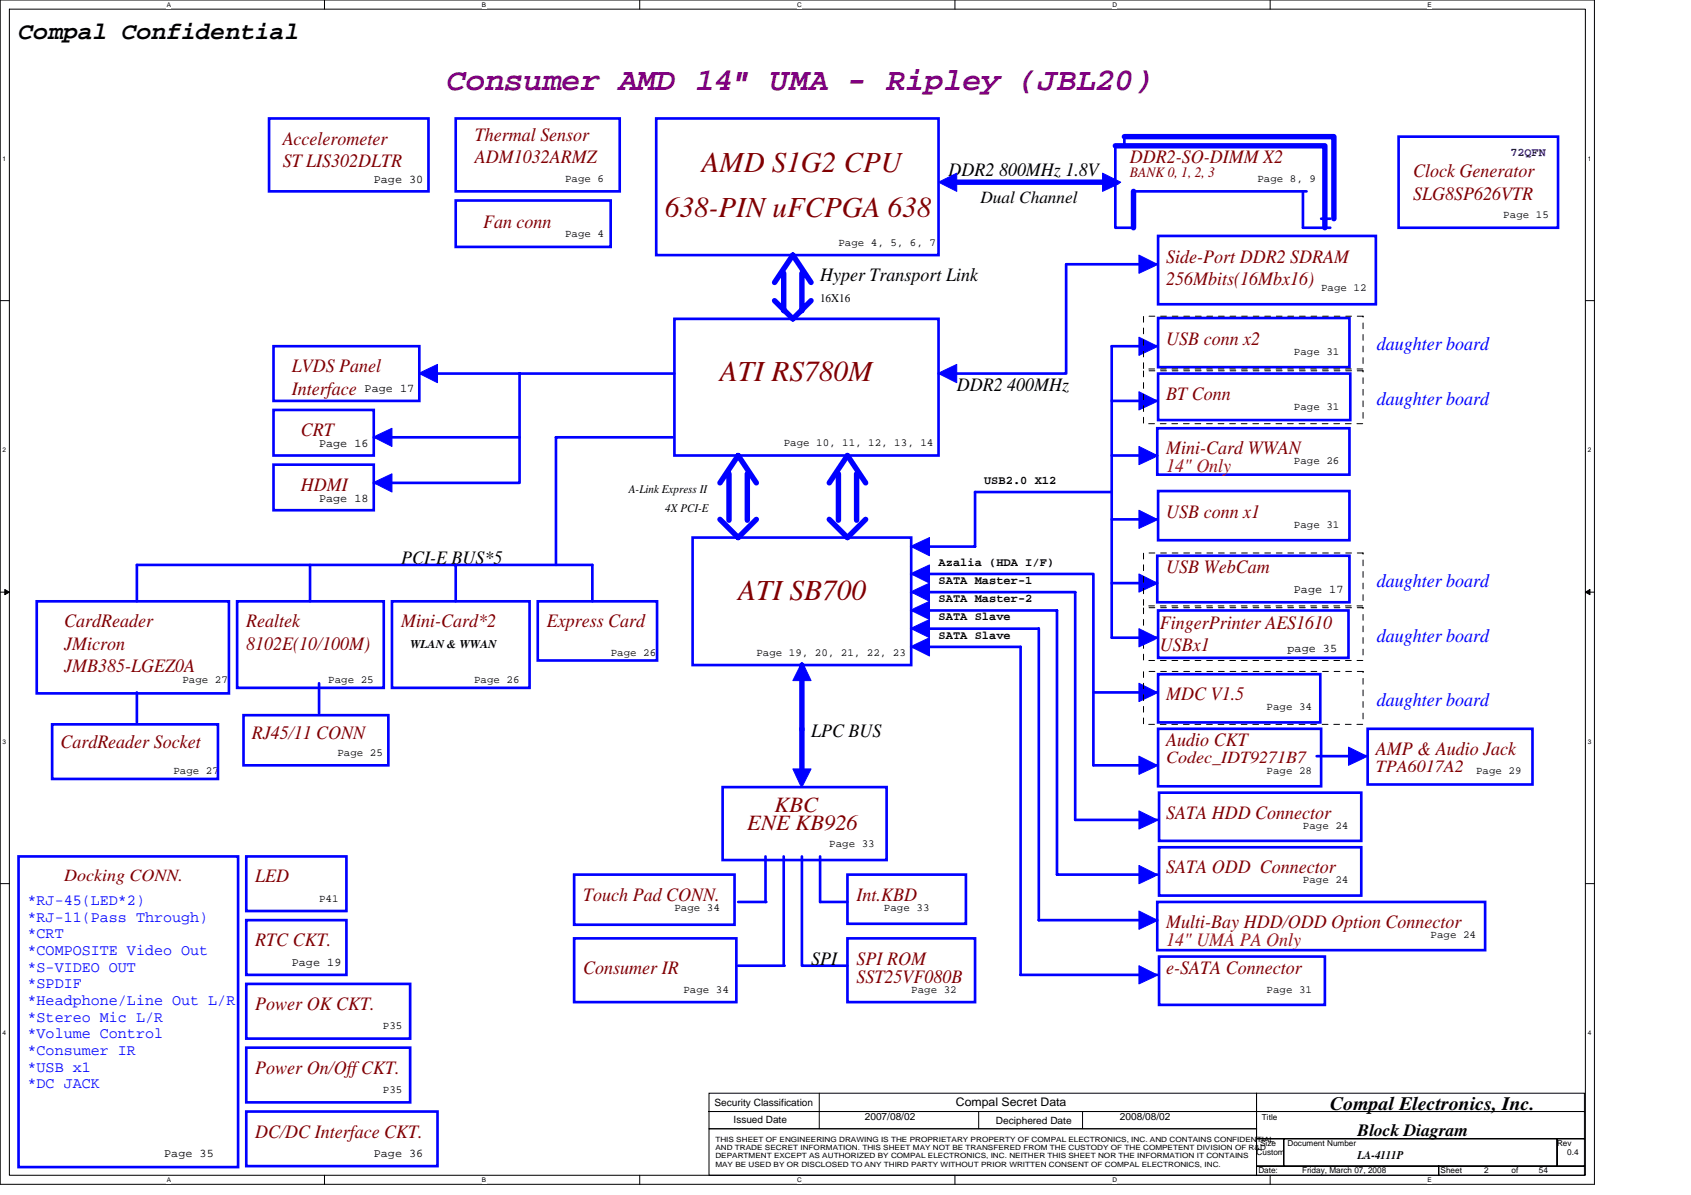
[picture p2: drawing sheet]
<svg xmlns="http://www.w3.org/2000/svg" width="297mm" height="210mm" viewBox="0 0 297 210" stroke-linecap="round" stroke-linejoin="round" font-family="sans-serif">
<defs><g id="words">
<text font-size="5.6" fill="#800080" x="78.5" y="15.9">Consumer AMD 14&quot; UMA - Ripley (JBL20)</text>
<g font-size="5.1" fill="#800000">
<text x="123.3" y="30.2">AMD S1G2 CPU</text>
<text x="116.9" y="38.2">638-PIN uFCPGA 638</text>
<text x="126.5" y="67">ATI RS780M</text>
<text x="129.7" y="105.4">ATI SB700</text>
</g>
<text font-size="4.3" x="3.3" y="6.9">Compal Confidential</text>
<g font-size="3.8" fill="#800000">
<text x="136.1" y="142.7">KBC</text>
<text x="131.3" y="145.9">ENE KB926</text>
</g>
<g font-size="3.3" fill="#800000">
<text x="49.7" y="25.4">Accelerometer</text>
<text x="49.7" y="29.3">ST LIS302DLTR</text>
<text x="83.4" y="24.8">Thermal Sensor</text>
<text x="83.4" y="28.7">ADM1032ARMZ</text>
<text x="198.5" y="28.6">DDR2-SO-DIMM X2</text>
<text x="248.2" y="31.2">Clock Generator</text>
<text x="248.2" y="35.1">SLG8SP626VTR</text>
<text x="84.9" y="40">Fan conn</text>
<text x="204.9" y="46.2">Side-Port DDR2 SDRAM</text>
<text x="204.9" y="50.1">256Mbits(16Mbx16)</text>
<text x="51.3" y="65.4">LVDS Panel</text>
<text x="204.9" y="60.6">USB conn x2</text>
<text x="51.3" y="69.3">Interface</text>
<text x="204.9" y="70.2">BT Conn</text>
<text x="52.8" y="76.6">CRT</text>
<text x="204.9" y="79.8">Mini-Card WWAN</text>
<text x="52.8" y="86.2">HDMI</text>
<text x="204.9" y="91">USB conn x1</text>
<text x="204.9" y="100.6">USB WebCam</text>
<text x="11.3" y="110.2">CardReader</text>
<text x="43.3" y="110.2">Realtek</text>
<text x="70.5" y="110.2">Mini-Card*2</text>
<text x="96.1" y="110.2">Express Card</text>
<text x="203.7" y="110.5">FingerPrinter AES1610</text>
<text x="11.3" y="114.1">JMicron</text>
<text x="11.3" y="118">JMB385-LGEZ0A</text>
<text x="43.3" y="114.1">8102E(10/100M)</text>
<text x="203.7" y="114.4">USBx1</text>
<text x="204.9" y="123">MDC V1.5</text>
<text x="10.6" y="131.3">CardReader Socket</text>
<text x="44.2" y="129.7">RJ45/11 CONN</text>
<text x="204.9" y="131">Audio CKT</text>
<text x="241.7" y="132.6">AMP &amp; Audio Jack</text>
<text x="204.9" y="143.8">SATA HDD Connector</text>
<text x="44.8" y="155">LED</text>
<text x="204.9" y="153.4">SATA ODD Connector</text>
<text x="102.5" y="158.2">Touch Pad CONN.</text>
<text x="150.5" y="158.2">Int.KBD</text>
<text x="44.8" y="166.2">RTC CKT.</text>
<text x="204.9" y="163">Multi-Bay HDD/ODD Option Connector</text>
<text x="102.5" y="171">Consumer IR</text>
<text x="150.5" y="169.4">SPI ROM</text>
<text x="150.5" y="172.6">SST25VF080B</text>
<text x="204.9" y="171">e-SATA Connector</text>
<text x="44.8" y="177.4">Power OK CKT.</text>
<text x="44.8" y="188.6">Power On/Off CKT.</text>
<text x="44.8" y="199.8">DC/DC Interface CKT.</text>
</g>
<g font-size="3.3">
<text x="166.6" y="31">DDR2 800MHz 1.8V</text>
<text x="144.1" y="49.4">Hyper Transport Link</text>
<text x="168.1" y="68.6">DDR2 400MHz</text>
<text x="70.5" y="99">PCI-E BUS*5</text>
<text x="142.5" y="129.4">LPC BUS</text>
<text x="142.5" y="169.4">SPI</text>
<text x="233.7" y="195.1">Compal Electronics, Inc.</text>
</g>
<g font-size="3.3" fill="#00f">
<text x="241.8" y="61.6">daughter board</text>
<text x="241.8" y="71.2">daughter board</text>
<text x="241.8" y="103.2">daughter board</text>
<text x="241.8" y="112.8">daughter board</text>
<text x="241.8" y="124">daughter board</text>
</g>
<g font-size="3.3" fill="#f00">
<text x="204.9" y="83">14&quot; Only</text>
<text x="204.9" y="166.2">14&quot; UMA PA Only</text>
</g>
<g font-size="3">
<text x="172.2" y="35.7">Dual Channel</text>
<text x="238.5" y="199.6">Block Diagram</text>
</g>
<g font-size="3" fill="#800000">
<text x="204.9" y="133.9">Codec_IDT9271B7</text>
<text x="241.7" y="135.5">TPA6017A2</text>
<text x="11.3" y="154.7">Docking CONN.</text>
</g>
<g font-size="2.7" fill="#00f">
<text x="4.8" y="159">*RJ-45(LED*2)</text>
<text x="4.8" y="161.9">*RJ-11(Pass Through)</text>
<text x="4.8" y="164.8">*CRT</text>
<text x="4.8" y="167.8">*COMPOSITE Video Out</text>
<text x="4.8" y="170.7">*S-VIDEO OUT</text>
<text x="4.8" y="173.6">*SPDIF</text>
<text x="4.8" y="176.5">*Headphone/Line Out L/R</text>
<text x="4.8" y="179.5">*Stereo Mic L/R</text>
<text x="4.8" y="182.4">*Volume Control</text>
<text x="4.8" y="185.3">*Consumer IR</text>
<text x="4.8" y="188.2">*USB x1</text>
<text x="4.8" y="191.1">*DC JACK</text>
</g>
<text font-size="2.5" fill="#800000" x="198.5" y="31.1">BANK 0, 1, 2, 3</text>
<text font-size="2.1" fill="#000080" x="265.3" y="27.3">72QFN</text>
<g font-size="2.1">
<text x="65.7" y="32.1">Page 30</text>
<text x="144.1" y="53.1">16X16</text>
<text x="64" y="68.9">Page 17</text>
<text x="56" y="78.5">Page 16</text>
<text x="56" y="88.1">Page 18</text>
<text x="110.5" y="86.7">A-Link Express II</text>
<text x="116.9" y="89.9">4X PCI-E</text>
<text x="172.9" y="85">USB2.0 X12</text>
<text x="164.9" y="99.4">Azalia (HDA I/F)</text>
<text x="164.9" y="102.6">SATA Master-1</text>
<text x="164.9" y="105.7">SATA Master-2</text>
<text x="227.3" y="104.1">Page 17</text>
<text x="72" y="113.9">WLAN &amp; WWAN</text>
<text x="164.9" y="112.2">SATA Slave</text>
<text x="164.9" y="109">SATA Slave</text>
<text x="226.2" y="114.5">page 35</text>
<text x="51.3" y="169.7">Page 19</text>
<text x="167.9" y="194.4">Compal Secret Data</text>
<text x="28.8" y="203.3">Page 35</text>
<text x="65.7" y="203.3">Page 36</text>
<text x="238.5" y="203.5">LA-4111P</text>
</g>
<g font-size="1.9">
<text x="99.3" y="32">Page 6</text>
<text x="220.9" y="32">Page 8, 9</text>
<text x="99.3" y="41.6">Page 4</text>
<text x="264.1" y="38.4">Page 15</text>
<text x="147.3" y="43.2">Page 4, 5, 6, 7</text>
<text x="232.1" y="51.2">Page 12</text>
<text x="227.3" y="62.4">Page 31</text>
<text x="227.3" y="72">Page 31</text>
<text x="137.7" y="78.4">Page 10, 11, 12, 13, 14</text>
<text x="227.3" y="81.6">Page 26</text>
<text x="227.3" y="92.8">Page 31</text>
<text x="32" y="120">Page 27</text>
<text x="57.7" y="120">Page 25</text>
<text x="83.3" y="120">Page 26</text>
<text x="107.3" y="115.2">Page 26</text>
<text x="132.9" y="115.2">Page 19, 20, 21, 22, 23</text>
<text x="222.5" y="124.8">Page 34</text>
<text x="30.5" y="136">Page 27</text>
<text x="59.3" y="132.8">Page 25</text>
<text x="222.5" y="136">Page 28</text>
<text x="259.3" y="136">Page 29</text>
<text x="145.7" y="148.8">Page 33</text>
<text x="228.9" y="145.6">Page 24</text>
<text x="228.9" y="155.2">Page 24</text>
<text x="56" y="158.4">P41</text>
<text x="118.5" y="160">Page 34</text>
<text x="155.3" y="160">Page 33</text>
<text x="251.3" y="164.8">Page 24</text>
<text x="120.1" y="174.4">Page 34</text>
<text x="160.1" y="174.4">Page 32</text>
<text x="222.5" y="174.4">Page 31</text>
<text x="67.3" y="180.8">P35</text>
<text x="67.3" y="192">P35</text>
</g>
<g font-size="1.8">
<text x="125.5" y="194.2">Security Classification</text>
<text x="128.9" y="197.3">Issued Date</text>
<text x="151.9" y="196.8">2007/08/02</text>
<text x="174.9" y="197.4">Deciphered Date</text>
<text x="196.7" y="196.8">2008/08/02</text>
</g>
<g font-size="1.4">
<text x="221.7" y="196.7">Title</text>
<text x="220.7" y="202.9">Custom</text>
<text x="221.4" y="201.3">Size</text>
<text x="226.2" y="201.3">Document Number</text>
<text x="273.5" y="201.3">Rev</text>
<text x="275.3" y="202.9">0.4</text>
<text x="221" y="206.1">Date:</text>
<text x="228.7" y="206.1">Friday, March 07, 2008</text>
<text x="253" y="206.1">Sheet</text>
<text x="260.7" y="206.1">2</text>
<text x="265.5" y="206.1">of</text>
<text x="270.3" y="206.1">54</text>
</g>
<g font-size="1.3">
<text x="125.7" y="200.5">THIS SHEET OF ENGINEERING DRAWING IS THE PROPRIETARY PROPERTY OF COMPAL ELECTRONICS, INC. AND CONTAINS CONFIDENTIAL</text>
<text x="125.7" y="202">AND TRADE SECRET INFORMATION. THIS SHEET MAY NOT BE TRANSFERED FROM THE CUSTODY OF THE COMPETENT DIVISION OF R&amp;D</text>
<text x="125.7" y="203.5">DEPARTMENT EXCEPT AS AUTHORIZED BY COMPAL ELECTRONICS, INC. NEITHER THIS SHEET NOR THE INFORMATION IT CONTAINS</text>
<text x="125.7" y="204.9">MAY BE USED BY OR DISCLOSED TO ANY THIRD PARTY WITHOUT PRIOR WRITTEN CONSENT OF COMPAL ELECTRONICS, INC.</text>
</g>
<g font-size="1.1">
<text x="29.3" y="1.2">A</text>
<text x="84.7" y="1.2">B</text>
<text x="140" y="1.2">C</text>
<text x="195.4" y="1.2">D</text>
<text x="250.8" y="1.2">E</text>
<text x=".4" y="28.2">1</text>
<text x="278.9" y="28.2">1</text>
<text x=".4" y="79.4">2</text>
<text x="278.9" y="79.4">2</text>
<text x=".4" y="130.6">3</text>
<text x="278.9" y="130.6">3</text>
<text x=".4" y="181.8">4</text>
<text x="278.9" y="181.8">4</text>
<text x="29.3" y="207.6">A</text>
<text x="84.7" y="207.6">B</text>
<text x="140" y="207.6">C</text>
<text x="195.4" y="207.6">D</text>
<text x="250.8" y="207.6">E</text>
</g>
</g></defs>
<path d="M0 0h280.1v208h-280.1zM1.6 1.6h276.9v204.8h-276.9z" fill="none" stroke="#000" stroke-width=".18"/>
<g fill="#fff">
<path d="M29.3 .2h.8v1.2h-.8z"/>
<path d="M29.3 206.6h.8v1.3h-.8z"/>
</g>
<path d="M57 0v1.6M57 206.4v1.6" fill="none" stroke="#000" stroke-width=".18"/>
<g fill="#fff">
<path d="M84.7 .2h.7v1.2h-.7z"/>
<path d="M84.7 206.6h.7v1.3h-.7z"/>
</g>
<path d="M112.4 0v1.6M112.4 206.4v1.6" fill="none" stroke="#000" stroke-width=".18"/>
<g fill="#fff">
<path d="M140 .2h.8v1.2h-.8z"/>
<path d="M140 206.6h.8v1.3h-.8z"/>
</g>
<path d="M167.7 0v1.6M167.7 206.4v1.6" fill="none" stroke="#000" stroke-width=".18"/>
<g fill="#fff">
<path d="M195.4 .2h.8v1.2h-.8z"/>
<path d="M195.4 206.6h.8v1.3h-.8z"/>
</g>
<path d="M223.1 0v1.6M223.1 206.4v1.6" fill="none" stroke="#000" stroke-width=".18"/>
<g fill="#fff">
<path d="M250.8 .2h.7v1.2h-.7z"/>
<path d="M250.8 206.6h.7v1.3h-.7z"/>
<path d="M.4 27.2h.7v1.3h-.7z"/>
<path d="M278.9 27.2h.6v1.3h-.6z"/>
<path d="M.4 78.4h.7v1.3h-.7z"/>
<path d="M278.9 78.4h.6v1.3h-.6z"/>
</g>
<path d="M0 52.8h1.6M278.5 52.8h1.6" fill="none" stroke="#000" stroke-width=".18"/>
<g fill="#fff">
<path d="M.4 129.6h.7v1.3h-.7z"/>
<path d="M278.9 129.6h.6v1.3h-.6z"/>
</g>
<path d="M0 104h1.6M278.5 104h1.6" fill="none" stroke="#000" stroke-width=".18"/>
<path d="M.8 103.5l.8 .5-.8 .5zM278.5 104l.8-.5v1z" fill="#000" stroke="#000" stroke-width=".18"/>
<g fill="#fff">
<path d="M.4 180.8h.7v1.3h-.7z"/>
<path d="M278.9 180.8h.6v1.3h-.6z"/>
</g>
<g fill="none" stroke="#000" stroke-width=".18">
<path d="M0 155.2h1.6M278.5 155.2h1.6M124.5 192h96.2v3.2h-96.2zM124.5 195.2h96.2v3.1h-96.2zM124.5 198.3h96.2v8.1h-96.2zM143.9 192v6.3M171.9 195.2v3.1M190.2 195.2v3.1M220.7 192h57.6v3.2h-57.6zM220.7 195.2h57.6v4.8h-57.6zM220.7 200h4.8v4.8h-4.8zM220.7 204.8h32v1.6h-32z"/>
<path d="M225.5 200h48v4.8h-48zM252.7 204.8h25.6v1.6h-25.6zM273.5 200h4.8v4.8h-4.8z"/>
</g>
<path d="M3.3 177.6v-8M3.3 169.6h.1" fill="none" stroke="#000" stroke-width=".18" stroke-dasharray="6.1 2"/>
<g fill="none" stroke="#00f" stroke-width=".95">
<path d="M168.1 32h26.2M195.9 25.6h36.8v14.4M197.5 24h36.8v14.4M199.1 33.6v6.4M136.1 49.6l3.2-4.8 3.2 4.8M136.1 52.8l3.2 3.2 3.2-3.2M137.7 48v6.6M140.9 48v6.6M126.5 84.8l3.2-4.8 3.2 4.8M126.5 91.2l3.2 3.2 3.2-3.2M128.1 83.2v8.2M131.3 83.2v8.2"/>
<path d="M145.7 84.8l3.2-4.8 3.2 4.8M145.7 91.2l3.2 3.2 3.2-3.2M147.3 83.2v8.2M150.5 83.2v8.2M140.9 116.8v20.3"/>
</g>
<g fill="none" stroke="#00f" stroke-width=".47">
<path d="M47.3 20.8h28v12.8h-28zM80 20.8h28.9v12.8h-28.9zM80 35.2h27.3v8.2h-27.3zM115.3 20.8h49.6v24h-49.6zM195.9 25.6v14.4h3.2M197.5 24v1.6M199.1 33.6h30.4M228.9 33.6v6.4h4.8M232.1 38.4h1.6M245.7 24h28v16h-28zM118.5 56h46.4v24h-46.4zM203.3 46.4h-16v19.2h-22.4"/>
<path d="M203.4 41.4h38.3v12h-38.3zM203.4 55.9h33.6v8.6h-33.6zM48 72h17.7v8h-17.7zM48 60.8h25.7v9.6h-25.7zM65.7 76.8h25.6M73.7 65.6h44.8M91.3 65.6v19.2h-25.6M118.1 76.8h-20.4v22.4M195.3 70.4h8M203.3 60.8h-8v51.2h8M203.3 75.2h33.7v8.2h-33.7zM203.4 65.6h33.8v8.2h-33.8z"/>
<path d="M48 81.6h17.7v8h-17.7zM54.5 99.2v6.4M80 99.2v6.4M121.7 94.4h38.4v22.4h-38.4zM195.3 80h8M195.3 91.2h8M195.3 86.4h-24v9.6h-11.2M203.3 97.6h33.7v8.2h-33.7zM203.4 86.3h33.6v8.6h-33.6zM6.5 105.6h33.7v16.2h-33.7zM24 105.6v-6.4h80.1v6.4M41.7 105.6h25.7v15.2h-25.7z"/>
<path d="M68.9 105.6h24.1v15.2h-24.1zM94.5 105.6h20.9v10.4h-20.9zM160.1 100.8h32v33.6h11.2M160.1 104h28.8v40h14.4M160.1 107.2h25.6v46.4h17.6M160.1 110.4h22.4v51.2h20.8M160.1 113.6h19.2v57.6h24M195.3 102.4h8M203.4 107.2h33.5v8.3h-33.5zM203.4 118.4h28.5v8.5h-28.5zM9.2 127.2h29.1v9.6h-29.1zM24 121.6v5.3"/>
<path d="M42.8 125.6h25.4v8.8h-25.4zM56 120v5.3M126.9 138.3h28.8v12.8h-28.8zM192.1 121.6h11.2M203.4 128h28.7v10.1h-28.7zM203.6 139.2h35.5v8.5h-35.5zM231.3 132.8h8.8M240.2 128h29v9.8h-29zM3.3 150.4h38.5v54.6h-38.5zM43.3 150.4h17.6v9.6h-17.6zM100.9 153.6h28.1v8.8h-28.1zM129.7 158.4h4.9"/>
<path d="M134.5 150.4v8M137.7 150.4v19.2M140.9 150.4v19.2h8M144.1 150.4v8h4.8M148.9 153.6h20.8v8.7h-20.8zM203.3 158.4h57.6v8.5h-57.6zM203.6 148.8h35.5v8.5h-35.5zM43.3 161.6h17.6v9.6h-17.6zM43.3 172.8h28.7v9.6h-28.7zM100.9 164.8h28.4v11.2h-28.4zM129.7 169.6h8.1M148.9 164.8h22.4v11.2h-22.4z"/>
<path d="M203.6 168h29.1v8.5h-29.1zM43.3 195.2h33.6v9.6h-33.6zM43.3 184h28.7v9.6h-28.7z"/>
</g>
<g fill="#00f" stroke="#00f" stroke-width=".18">
<path d="M139.3 135.1h3.2l-1.6 3.2z" fill-rule="evenodd"/>
<path d="M140.9 116.4l1.6 3.1h-3.2z" fill-rule="evenodd"/>
<path d="M200.1 100.8l3.2 1.6-3.2 1.6z" fill-rule="evenodd"/>
<path d="M200.1 89.6l3.2 1.6-3.2 1.6z" fill-rule="evenodd"/>
<path d="M200.1 78.4l3.2 1.6-3.2 1.6z" fill-rule="evenodd"/>
<path d="M200.1 68.8l3.2 1.6-3.2 1.6z" fill-rule="evenodd"/>
<path d="M200.1 59.2l3.2 1.6-3.2 1.6z" fill-rule="evenodd"/>
<path d="M200.1 132.8l3.2 1.6-3.2 1.6z" fill-rule="evenodd"/>
<path d="M200.1 142.4l3.2 1.6-3.2 1.6z" fill-rule="evenodd"/>
<path d="M200.1 152l3.2 1.6-3.2 1.6z" fill-rule="evenodd"/>
<path d="M200.1 160l3.2 1.6-3.2 1.6z" fill-rule="evenodd"/>
<path d="M200.1 169.6l3.2 1.6-3.2 1.6z" fill-rule="evenodd"/>
<path d="M236.9 131.2l3.2 1.6-3.2 1.6z" fill-rule="evenodd"/>
<path d="M200.1 44.8l3.2 1.6-3.2 1.6z" fill-rule="evenodd"/>
<path d="M65.7 76.8l3.2-1.6v3.2z" fill-rule="evenodd"/>
<path d="M73.7 65.6l3.2-1.6v3.2z" fill-rule="evenodd"/>
<path d="M65.7 84.8l3.2-1.6v3.2z" fill-rule="evenodd"/>
<path d="M160.1 96l3.2-1.6v3.2z" fill-rule="evenodd"/>
<path d="M160.1 100.8l3.2-1.6v3.2z" fill-rule="evenodd"/>
<path d="M160.1 104l3.2-1.6v3.2z" fill-rule="evenodd"/>
<path d="M160.1 107.2l3.2-1.6v3.2z" fill-rule="evenodd"/>
<path d="M160.1 110.4l3.2-1.6v3.2z" fill-rule="evenodd"/>
<path d="M160.1 113.6l3.2-1.6v3.2z" fill-rule="evenodd"/>
<path d="M200.1 110.4l3.2 1.6-3.2 1.6z" fill-rule="evenodd"/>
<path d="M193.7 30.4l3.2 1.6-.5 .3-2.7 1.3z" fill-rule="evenodd"/>
<path d="M164.9 32l3.2-1.6v3.2z" fill-rule="evenodd"/>
<path d="M164.9 65.6l3.2-1.6v3.2z" fill-rule="evenodd"/>
<path d="M200.1 120l3.2 1.6-3.2 1.6z" fill-rule="evenodd"/>
</g>
<path d="M200.9 55.5h38.5v9.3h-38.5zM200.9 65.1h38.5v9.3h-38.5zM200.9 97.1h38.5v9.3h-38.5zM200.9 106.7h38.5v9.3h-38.5zM200.9 117.9h38.5v9.3h-38.5z" fill="none" stroke="#000" stroke-width=".18" stroke-dasharray="1 1 1 1 1 1 1 1"/>
<use href="#words"/>
</svg>
